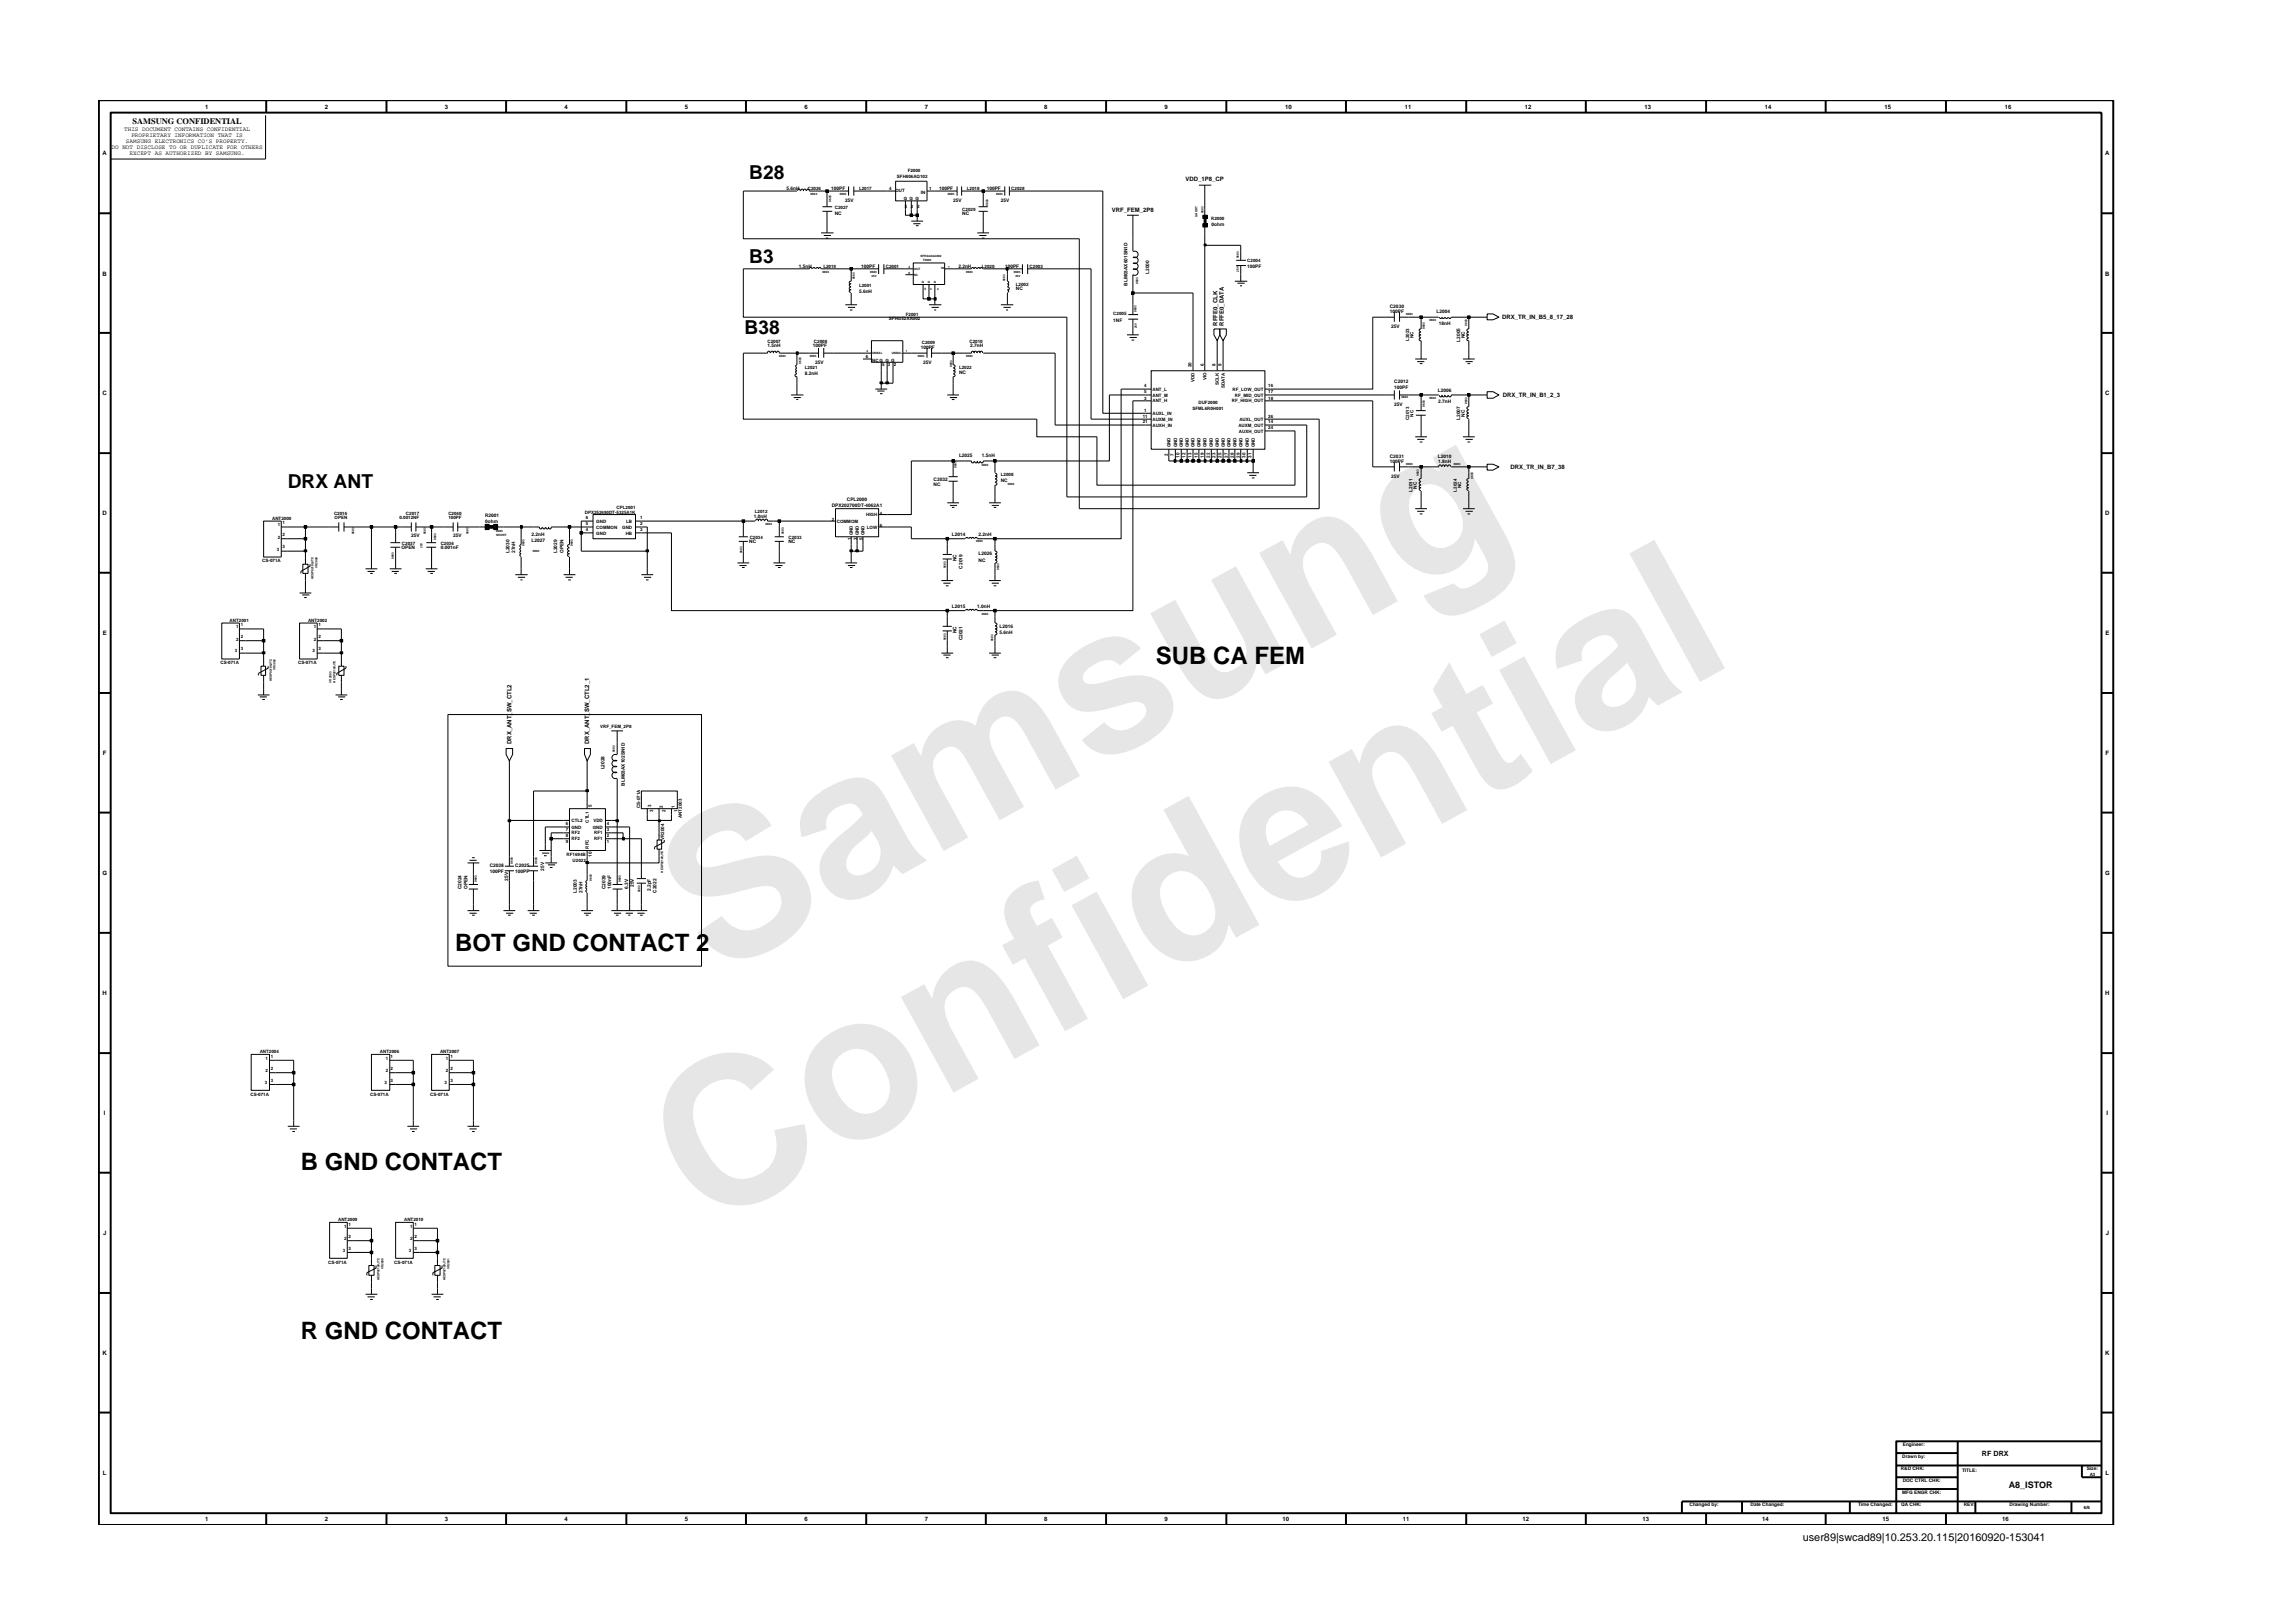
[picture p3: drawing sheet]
<svg xmlns="http://www.w3.org/2000/svg" width="297mm" height="210mm" viewBox="0 0 297 210" stroke-linecap="round" stroke-linejoin="round" font-family="sans-serif">
<defs><g id="words">
<g font-size="26.5" fill="#e6e6e6">
<text x="92.4" y="126.7" transform="rotate(-29 92.4 126.7)">Samsung</text>
<text x="91.1" y="159.4" transform="rotate(-29 91.1 159.4)">Confidential</text>
</g>
<g font-size="3.1">
<text x="149.7" y="86">SUB CA FEM</text>
<text x="59" y="123.2">BOT GND CONTACT 2</text>
<text x="39" y="151.6">B GND CONTACT</text>
<text x="39" y="173.5">R GND CONTACT</text>
</g>
<g font-size="2.5">
<text x="97.1" y="23.2">B28</text>
<text x="97.1" y="34.1">B3</text>
<text x="96.5" y="43.2">B38</text>
<text x="37.3" y="63.2">DRX ANT</text>
</g>
<text font-size="1.4" x="233.5" y="199.7">user89|swcad89|10.253.20.115|20160920-153041</text>
<text font-size="1.2" x="260.2" y="192.7">A8_ISTOR</text>
<text font-size="1.1" x="17.2" y="16.1">SAMSUNG CONFIDENTIAL</text>
<text font-size=".9" x="256.7" y="188.7">RF DRX</text>
<g font-size=".8">
<text x="16.1" y="17">THIS DOCUMENT CONTAINS CONFIDENTIAL</text>
<text x="17" y="17.8">PROPRIETARY INFORMATION THAT IS</text>
<text x="26.6" y="14.1">1</text>
<text x="42.1" y="14.1">2</text>
<text x="57.6" y="14.1">3</text>
<text x="73.1" y="14.1">4</text>
<text x="88.7" y="14.1">5</text>
<text x="104.2" y="14.1">6</text>
<text x="119.8" y="14.1">7</text>
<text x="135.3" y="14.1">8</text>
<text x="150.9" y="14.1">9</text>
<text x="166.5" y="14.1">10</text>
<text x="182" y="14.1">11</text>
<text x="197.5" y="14.1">12</text>
<text x="213" y="14.1">13</text>
<text x="228.6" y="14.1">14</text>
<text x="244.1" y="14.1">15</text>
<text x="259.7" y="14.1">16</text>
<text x="13.3" y="20.1">A</text>
<text x="14.5" y="19.3">DO NOT DISCLOSE TO OR DUPLICATE FOR OTHERS</text>
<text x="16.3" y="18.5">SAMSUNG ELECTRONICS CO’S PROPERTY.</text>
<text x="16.8" y="20.1">EXCEPT AS AUTHORIZED BY SAMSUNG.</text>
<text x="153.6" y="23.5">VDD_1P8_CP</text>
<text x="272.7" y="20.1">A</text>
<text x="144" y="27.4">VRF_FEM_2P8</text>
<text x="13.3" y="35.7">B</text>
<text x="272.7" y="35.7">B</text>
<text x="194.6" y="41.4">DRX_TR_IN_B5_8_17_28</text>
<text x="157.7" y="42.2" transform="rotate(-90 157.7 42.2)">RFFE0_CLK</text>
<text x="158.6" y="42.2" transform="rotate(-90 158.6 42.2)">RFFE0_DATA</text>
<text x="13.3" y="51.2">C</text>
<text x="194.7" y="51.5">DRX_TR_IN_B1_2_3</text>
<text x="272.7" y="51.2">C</text>
<text x="195.7" y="60.8">DRX_TR_IN_B7_38</text>
<text x="13.3" y="66.8">D</text>
<text x="272.7" y="66.8">D</text>
<text x="13.3" y="82.3">E</text>
<text x="272.7" y="82.3">E</text>
<text x="13.3" y="97.8">F</text>
<text x="66.3" y="96.4" transform="rotate(-90 66.3 96.4)">DRX_ANT_SW_CTL2</text>
<text x="76.3" y="96.4" transform="rotate(-90 76.3 96.4)">DRX_ANT_SW_CTL2_1</text>
<text x="272.8" y="97.8">F</text>
<text x="13.3" y="113.3">G</text>
<text x="272.7" y="113.3">G</text>
<text x="13.3" y="128.9">H</text>
<text x="272.7" y="128.9">H</text>
<text x="13.5" y="144.4">I</text>
<text x="272.9" y="144.4">I</text>
<text x="13.4" y="160">J</text>
<text x="272.8" y="160">J</text>
<text x="13.3" y="175.5">K</text>
<text x="272.7" y="175.5">K</text>
<text x="13.3" y="191.1">L</text>
<text x="272.8" y="191.1">L</text>
<text x="26.6" y="197.1">1</text>
<text x="42.1" y="197.1">2</text>
<text x="57.6" y="197.1">3</text>
<text x="73.1" y="197.1">4</text>
<text x="88.7" y="197.1">5</text>
<text x="104.2" y="197.1">6</text>
<text x="119.8" y="197.1">7</text>
<text x="135.3" y="197.1">8</text>
<text x="150.9" y="197.1">9</text>
<text x="166.1" y="197.1">10</text>
<text x="181.7" y="197.1">11</text>
<text x="197.2" y="197.1">12</text>
<text x="212.8" y="197.1">13</text>
<text x="228.3" y="197.1">14</text>
<text x="243.9" y="197.1">15</text>
<text x="259.4" y="197.1">16</text>
</g>
<g font-size=".6">
<text x="116.2" y="23">SFH806AQ102</text>
<text x="117.6" y="22.3">F2000</text>
<text x="101.9" y="24.6">5.6nH</text>
<text x="104.7" y="24.6">C2026</text>
<text x="107.7" y="24.6">100PF</text>
<text x="108.1" y="27.9">NC</text>
<text x="108.1" y="27.1">C2027</text>
<text x="109.5" y="26.2">25V</text>
<text x="111.3" y="24.6">L2017</text>
<text x="115.2" y="24.6">4</text>
<text x="116" y="24.9">OUT</text>
<text x="117.1" y="25.9">G G G</text>
<text x="117.2" y="27">5</text>
<text x="118" y="27">3</text>
<text x="118.8" y="27">2</text>
<text x="119.3" y="25.1">IN</text>
<text x="120.4" y="24.6">1</text>
<text x="121.6" y="24.6">100PF</text>
<text x="123.5" y="26.2">25V</text>
<text x="124.7" y="27.9">NC</text>
<text x="124.7" y="27.3">C2029</text>
<text x="125.3" y="24.6">L2018</text>
<text x="127.8" y="24.6">100PF</text>
<text x="129.6" y="26.2">25V</text>
<text x="131" y="24.6">C2028</text>
<text x="156.9" y="28.5">R2000</text>
<text x="157" y="29.2">0ohm</text>
<text x="103.5" y="34.7">1.5nH</text>
<text x="106.7" y="34.7">L2019</text>
<text x="111.6" y="34.7">100PF</text>
<text x="114.8" y="34.7">C2001</text>
<text x="124.2" y="34.7">2.2nH</text>
<text x="127.2" y="34.7">L2020</text>
<text x="130.2" y="34.7">100PF</text>
<text x="133.4" y="34.7">C2003</text>
<text x="148.8" y="35.5" transform="rotate(-90 148.8 35.5)">L2000</text>
<text x="161.6" y="34.7">100PF</text>
<text x="161.6" y="33.9">C2004</text>
<text x="111.3" y="38">5.6nH</text>
<text x="111.3" y="37.2">L2001</text>
<text x="115.2" y="41.5">SFHG52AA002</text>
<text x="117.3" y="40.9">F2001</text>
<text x="131.6" y="37.5">NC</text>
<text x="131.6" y="37">L2002</text>
<text x="144.2" y="40.8">C2005</text>
<text x="144.2" y="41.7">1NF</text>
<text x="146.1" y="37" transform="rotate(-90 146.1 37)">BLM03AX601SN1D</text>
<text x="180" y="40.6">100PF</text>
<text x="180" y="40">C2030</text>
<text x="186.1" y="40.6">L2004</text>
<text x="99.4" y="45">1.5nH</text>
<text x="99.4" y="44.4">C2007</text>
<text x="104.3" y="47.9">L2021</text>
<text x="105.3" y="45">100PF</text>
<text x="105.4" y="44.4">C2008</text>
<text x="105.6" y="47.1">25V</text>
<text x="112.1" y="46.3">6</text>
<text x="113" y="46.8">NC G G G</text>
<text x="114.3" y="47.4">5</text>
<text x="115" y="47.4">3</text>
<text x="115.8" y="47.4">2</text>
<text x="119.3" y="45.2">100PF</text>
<text x="119.4" y="44.6">C2009</text>
<text x="119.6" y="47.1">25V</text>
<text x="124.2" y="47.9">L2022</text>
<text x="125.6" y="44.4">C2010</text>
<text x="125.7" y="45">2.7nH</text>
<text x="154.3" y="47.6" transform="rotate(-90 154.3 47.6)">20</text>
<text x="155.9" y="47.4" transform="rotate(-90 155.9 47.4)">6</text>
<text x="157.5" y="47.4" transform="rotate(-90 157.5 47.4)">8</text>
<text x="158.2" y="47.4" transform="rotate(-90 158.2 47.4)">9</text>
<text x="180.2" y="42.4">25V</text>
<text x="182.5" y="44.2" transform="rotate(-90 182.5 44.2)">L2023</text>
<text x="183.1" y="43.8" transform="rotate(-90 183.1 43.8)">NC</text>
<text x="186.4" y="42.1">18nH</text>
<text x="189.1" y="44.3" transform="rotate(-90 189.1 44.3)">L2005</text>
<text x="189.7" y="43.8" transform="rotate(-90 189.7 43.8)">NC</text>
<text x="104.3" y="48.6">8.2nH</text>
<text x="124.2" y="48.5">NC</text>
<text x="148.2" y="50.2">4</text>
<text x="148.2" y="51">5</text>
<text x="148.2" y="51.8">3</text>
<text x="148.2" y="53.3">1</text>
<text x="149.3" y="50.6">ANT_L</text>
<text x="149.3" y="51.4">ANT_M</text>
<text x="149.3" y="52.1">ANT_H</text>
<text x="149.3" y="53.7">AUXL_IN</text>
<text x="154.5" y="53.2">SFML6R0H001</text>
<text x="154.8" y="49.5" transform="rotate(-90 154.8 49.5)">VDD</text>
<text x="155.2" y="52.3">DUF2000</text>
<text x="156.3" y="49.3" transform="rotate(-90 156.3 49.3)">VIO</text>
<text x="157.9" y="49.9" transform="rotate(-90 157.9 49.9)">SCLK</text>
<text x="158.7" y="50.3" transform="rotate(-90 158.7 50.3)">SDATA</text>
<text x="159.6" y="52.1">RF_HIGH_OUT</text>
<text x="159.7" y="50.6">RF_LOW_OUT</text>
<text x="160" y="51.4">RF_MID_OUT</text>
<text x="164.3" y="50.2">16</text>
<text x="164.3" y="51">17</text>
<text x="164.3" y="51.8">18</text>
<text x="180.6" y="49.6">C2012</text>
<text x="180.6" y="50.4">100PF</text>
<text x="180.6" y="52.6">25V</text>
<text x="183.1" y="54" transform="rotate(-90 183.1 54)">NC</text>
<text x="186.3" y="50.8">L2006</text>
<text x="186.3" y="52.2">2.7nH</text>
<text x="189.7" y="54" transform="rotate(-90 189.7 54)">NC</text>
<text x="124.2" y="59.2">L2025</text>
<text x="127.2" y="59.2">1.5nH</text>
<text x="148" y="54.9">21</text>
<text x="148" y="54.1">11</text>
<text x="149.3" y="55.3">AUXH_IN</text>
<text x="149.3" y="54.5">AUXM_IN</text>
<text x="151.3" y="59.1" transform="rotate(-90 151.3 59.1)">2</text>
<text x="151.6" y="57.9" transform="rotate(-90 151.6 57.9)">GND</text>
<text x="152" y="59.1" transform="rotate(-90 152 59.1)">7</text>
<text x="152.5" y="57.9" transform="rotate(-90 152.5 57.9)">GND</text>
<text x="152.8" y="59.3" transform="rotate(-90 152.8 59.3)">10</text>
<text x="153.2" y="57.9" transform="rotate(-90 153.2 57.9)">GND</text>
<text x="153.6" y="59.3" transform="rotate(-90 153.6 59.3)">12</text>
<text x="154" y="57.9" transform="rotate(-90 154 57.9)">GND</text>
<text x="154.3" y="59.3" transform="rotate(-90 154.3 59.3)">13</text>
<text x="154.8" y="57.9" transform="rotate(-90 154.8 57.9)">GND</text>
<text x="155.2" y="59.3" transform="rotate(-90 155.2 59.3)">15</text>
<text x="155.5" y="57.9" transform="rotate(-90 155.5 57.9)">GND</text>
<text x="155.9" y="59.3" transform="rotate(-90 155.9 59.3)">19</text>
<text x="156.3" y="57.9" transform="rotate(-90 156.3 57.9)">GND</text>
<text x="156.7" y="59.3" transform="rotate(-90 156.7 59.3)">22</text>
<text x="157.1" y="57.9" transform="rotate(-90 157.1 57.9)">GND</text>
<text x="157.5" y="59.3" transform="rotate(-90 157.5 59.3)">23</text>
<text x="157.9" y="57.9" transform="rotate(-90 157.9 57.9)">GND</text>
<text x="158.2" y="59.3" transform="rotate(-90 158.2 59.3)">25</text>
<text x="158.7" y="57.9" transform="rotate(-90 158.7 57.9)">GND</text>
<text x="159.1" y="59.3" transform="rotate(-90 159.1 59.3)">27</text>
<text x="159.4" y="57.9" transform="rotate(-90 159.4 57.9)">GND</text>
<text x="159.8" y="59.3" transform="rotate(-90 159.8 59.3)">28</text>
<text x="160.2" y="57.9" transform="rotate(-90 160.2 57.9)">GND</text>
<text x="160.4" y="55.3">AUXM_OUT</text>
<text x="160.5" y="56">AUXH_OUT</text>
<text x="160.5" y="54.5">AUXL_OUT</text>
<text x="160.6" y="59.3" transform="rotate(-90 160.6 59.3)">29</text>
<text x="160.9" y="57.9" transform="rotate(-90 160.9 57.9)">GND</text>
<text x="161.4" y="59.3" transform="rotate(-90 161.4 59.3)">30</text>
<text x="161.8" y="57.9" transform="rotate(-90 161.8 57.9)">GND</text>
<text x="162.1" y="59.3" transform="rotate(-90 162.1 59.3)">31</text>
<text x="162.5" y="57.9" transform="rotate(-90 162.5 57.9)">GND</text>
<text x="164.3" y="55.6">24</text>
<text x="164.3" y="54.9">14</text>
<text x="164.3" y="54.1">26</text>
<text x="180" y="59.9">100PF</text>
<text x="180" y="59.4">C2031</text>
<text x="182.5" y="54.4" transform="rotate(-90 182.5 54.4)">C2013</text>
<text x="186.3" y="59.4">L2010</text>
<text x="186.3" y="59.9">1.8nH</text>
<text x="189.1" y="54.4" transform="rotate(-90 189.1 54.4)">L2007</text>
<text x="79.9" y="65.9">CPL2001</text>
<text x="107.7" y="65.7">DPX202700DT-4062A1</text>
<text x="109.7" y="65">CPL2000</text>
<text x="120.9" y="63">NC</text>
<text x="120.9" y="62.3">C2032</text>
<text x="129.7" y="61.7">L2008</text>
<text x="129.7" y="62.4">NC</text>
<text x="180.2" y="61.9">25V</text>
<text x="183" y="63.7" transform="rotate(-90 183 63.7)">L2011</text>
<text x="183.6" y="63.3" transform="rotate(-90 183.6 63.3)">NC</text>
<text x="188.7" y="63.7" transform="rotate(-90 188.7 63.7)">L2024</text>
<text x="189.3" y="63.3" transform="rotate(-90 189.3 63.3)">NC</text>
<text x="35.2" y="67.3">ANT2000</text>
<text x="35.8" y="71.3">3</text>
<text x="36" y="69.8">2</text>
<text x="36" y="68.2">1</text>
<text x="36.6" y="69.5">2</text>
<text x="36.6" y="71">3</text>
<text x="36.6" y="67.9">1</text>
<text x="43.3" y="66.7">C2016</text>
<text x="43.3" y="67.3">OPEN</text>
<text x="51.7" y="67.3">0.0012NF</text>
<text x="52" y="71.1">OPEN</text>
<text x="52.1" y="70.6">C2037</text>
<text x="52.6" y="66.7">C2017</text>
<text x="53.3" y="69.6">25V</text>
<text x="57.1" y="71.1">0.001nF</text>
<text x="57.1" y="70.6">C2036</text>
<text x="58.1" y="66.7">C2040</text>
<text x="58.1" y="67.3">100PF</text>
<text x="58.7" y="69.6">25V</text>
<text x="62.9" y="67">R2001</text>
<text x="62.9" y="67.8">0ohm</text>
<text x="66" y="71.7" transform="rotate(-90 66 71.7)">L2030</text>
<text x="66.7" y="71.7" transform="rotate(-90 66.7 71.7)">27nH</text>
<text x="68.9" y="69.5">2.2nH</text>
<text x="68.9" y="70.2">L2027</text>
<text x="72.2" y="71.7" transform="rotate(-90 72.2 71.7)">L2029</text>
<text x="73" y="71.7" transform="rotate(-90 73 71.7)">OPEN</text>
<text x="75.8" y="66.5">DPX252690DT-5325A1K</text>
<text x="75.9" y="68.8">4</text>
<text x="75.9" y="68.1">5</text>
<text x="75.9" y="67.3">6</text>
<text x="77.2" y="69.2">GND</text>
<text x="77.2" y="68.5">COMMON</text>
<text x="77.2" y="67.7">GND</text>
<text x="80.6" y="68.5">GND</text>
<text x="81.1" y="69.2">HB</text>
<text x="81.1" y="67.7">LB</text>
<text x="82.9" y="68.8">3</text>
<text x="82.9" y="67.3">1</text>
<text x="82.9" y="68.1">2</text>
<text x="97.1" y="70.4">NC</text>
<text x="97.1" y="69.8">C2034</text>
<text x="97.6" y="67.1">1.0nH</text>
<text x="97.8" y="66.5">L2012</text>
<text x="102.1" y="70.4">NC</text>
<text x="102.1" y="69.8">C2033</text>
<text x="107.7" y="67.5">2</text>
<text x="108.4" y="67.7">COMMOM</text>
<text x="110.3" y="69.9" transform="rotate(-90 110.3 69.9)">1</text>
<text x="110.5" y="69.4" transform="rotate(-90 110.5 69.4)">GND</text>
<text x="111" y="69.9" transform="rotate(-90 111 69.9)">3</text>
<text x="111.2" y="69.4" transform="rotate(-90 111.2 69.4)">GND</text>
<text x="111.8" y="69.9" transform="rotate(-90 111.8 69.9)">5</text>
<text x="112" y="69.4" transform="rotate(-90 112 69.4)">GND</text>
<text x="112.2" y="66.9">HIGH</text>
<text x="112.3" y="68.5">LOW</text>
<text x="114" y="66.7">4</text>
<text x="114" y="68.3">6</text>
<text x="123.3" y="69.5">L2014</text>
<text x="126.8" y="71.9">L2026</text>
<text x="126.8" y="69.5">2.2nH</text>
<text x="34" y="72.8">CS-071A</text>
<text x="123.9" y="72.7" transform="rotate(-90 123.9 72.7)">NC</text>
<text x="124.7" y="73.7" transform="rotate(-90 124.7 73.7)">C2019</text>
<text x="126.8" y="72.8">NC</text>
<text x="29.7" y="80.5">ANT2001</text>
<text x="30.6" y="81.4">1</text>
<text x="30.6" y="83">2</text>
<text x="31.2" y="82.7">2</text>
<text x="31.2" y="81.1">1</text>
<text x="39.9" y="80.5">ANT2002</text>
<text x="40.7" y="81.4">1</text>
<text x="40.7" y="83">2</text>
<text x="41.3" y="81.1">1</text>
<text x="41.3" y="82.7">2</text>
<text x="123.3" y="78.8">L2015</text>
<text x="123.9" y="82" transform="rotate(-90 123.9 82)">NC</text>
<text x="124.7" y="83" transform="rotate(-90 124.7 83)">C2021</text>
<text x="126.6" y="78.8">1.0nH</text>
<text x="129.5" y="81.3">L2016</text>
<text x="129.5" y="82.1">5.6nH</text>
<text x="28.6" y="86">CS-071A</text>
<text x="30.4" y="84.5">3</text>
<text x="31.2" y="84.2">3</text>
<text x="38.6" y="86">CS-071A</text>
<text x="40.5" y="84.5">3</text>
<text x="41.3" y="84.2">3</text>
<text x="77.7" y="94.3">VRF_FEM_2P8</text>
<text x="78.3" y="99.7" transform="rotate(-90 78.3 99.7)">L2028</text>
<text x="80.9" y="101.8" transform="rotate(-90 80.9 101.8)">BLM03AX102SN1D</text>
<text x="73.3" y="106.9">6</text>
<text x="73.3" y="107.6">7</text>
<text x="74" y="106.5">CTL2</text>
<text x="74" y="107.3">GND</text>
<text x="76.3" y="106.6" transform="rotate(-90 76.3 106.6)">CTL1</text>
<text x="76.7" y="104.6" transform="rotate(-90 76.7 104.6)">5</text>
<text x="76.8" y="107.3">GND</text>
<text x="76.9" y="106.5">VDD</text>
<text x="78.6" y="107.6">3</text>
<text x="78.6" y="106.9">4</text>
<text x="82.9" y="104.7" transform="rotate(-90 82.9 104.7)">CS-071A</text>
<text x="84.4" y="104.5" transform="rotate(-90 84.4 104.5)">3</text>
<text x="84.6" y="105.3" transform="rotate(-90 84.6 105.3)">3</text>
<text x="85.9" y="104.7" transform="rotate(-90 85.9 104.7)">2</text>
<text x="86.2" y="105.3" transform="rotate(-90 86.2 105.3)">2</text>
<text x="87.4" y="104.7" transform="rotate(-90 87.4 104.7)">1</text>
<text x="87.7" y="105.3" transform="rotate(-90 87.7 105.3)">1</text>
<text x="88.3" y="106" transform="rotate(-90 88.3 106)">ANT2003</text>
<text x="63.4" y="112.4">C2038</text>
<text x="63.4" y="113.1">100PF</text>
<text x="66.7" y="113.1">100PF</text>
<text x="66.7" y="112.4">C2025</text>
<text x="70.5" y="112.8" transform="rotate(-90 70.5 112.8)">25V</text>
<text x="73.3" y="108.5">8</text>
<text x="73.3" y="109.2">9</text>
<text x="73.4" y="110.9">RF1694B</text>
<text x="74" y="108.1">RF2</text>
<text x="74" y="108.9">RF2</text>
<text x="74.2" y="111.6">U2022</text>
<text x="76.3" y="109.9" transform="rotate(-90 76.3 109.9)">RFC</text>
<text x="76.7" y="111" transform="rotate(-90 76.7 111)">10</text>
<text x="77" y="108.9">RF1</text>
<text x="77" y="108.1">RF1</text>
<text x="78.6" y="109.2">1</text>
<text x="78.6" y="108.5">2</text>
<text x="86.1" y="108.8" transform="rotate(-90 86.1 108.8)">VR2004</text>
<text x="59.8" y="115.2" transform="rotate(-90 59.8 115.2)">C2024</text>
<text x="60.6" y="115.2" transform="rotate(-90 60.6 115.2)">OPEN</text>
<text x="65.8" y="114.1" transform="rotate(-90 65.8 114.1)">25V</text>
<text x="74.7" y="115.7" transform="rotate(-90 74.7 115.7)">L2003</text>
<text x="75.5" y="115.7" transform="rotate(-90 75.5 115.7)">27nH</text>
<text x="78.4" y="115.2" transform="rotate(-90 78.4 115.2)">C2039</text>
<text x="79.2" y="115.2" transform="rotate(-90 79.2 115.2)">100nF</text>
<text x="81.4" y="115.2" transform="rotate(-90 81.4 115.2)">6.3V</text>
<text x="82.1" y="114.9" transform="rotate(-90 82.1 114.9)">25V</text>
<text x="84.3" y="115.4" transform="rotate(-90 84.3 115.4)">2.2pF</text>
<text x="85.1" y="115.7" transform="rotate(-90 85.1 115.7)">C2022</text>
<text x="33.6" y="136.4">ANT2004</text>
<text x="34.4" y="137.4">1</text>
<text x="35.1" y="137">1</text>
<text x="49.2" y="136.4">ANT2006</text>
<text x="50" y="137.4">1</text>
<text x="50.6" y="137">1</text>
<text x="57" y="136.4">ANT2007</text>
<text x="57.8" y="137.4">1</text>
<text x="58.4" y="137">1</text>
<text x="32.5" y="141.9">CS-071A</text>
<text x="34.3" y="140.5">3</text>
<text x="34.4" y="138.9">2</text>
<text x="35.1" y="138.6">2</text>
<text x="35.1" y="140.2">3</text>
<text x="47.9" y="141.9">CS-071A</text>
<text x="49.8" y="140.5">3</text>
<text x="50" y="138.9">2</text>
<text x="50.6" y="138.6">2</text>
<text x="50.6" y="140.2">3</text>
<text x="55.7" y="141.9">CS-071A</text>
<text x="57.6" y="140.5">3</text>
<text x="57.8" y="138.9">2</text>
<text x="58.4" y="138.6">2</text>
<text x="58.4" y="140.2">3</text>
<text x="43.8" y="158.2">ANT2009</text>
<text x="44.6" y="159.1">1</text>
<text x="44.6" y="160.6">2</text>
<text x="45.2" y="158.8">1</text>
<text x="45.2" y="160.4">2</text>
<text x="45.2" y="161.9">3</text>
<text x="52.4" y="158.2">ANT2010</text>
<text x="53.1" y="159.1">1</text>
<text x="53.1" y="160.6">2</text>
<text x="53.7" y="158.8">1</text>
<text x="53.7" y="160.4">2</text>
<text x="53.7" y="161.9">3</text>
<text x="42.5" y="163.7">CS-071A</text>
<text x="44.4" y="162.3">3</text>
<text x="51.1" y="163.7">CS-071A</text>
<text x="52.9" y="162.3">3</text>
<text x="246.2" y="190.4">R&amp;D CHK:</text>
<text x="246.4" y="188.9">Drawn by:</text>
<text x="246.5" y="187.4">Engineer:</text>
<text x="254.2" y="190.7">TITLE:</text>
<text x="270.3" y="190.4">Size:</text>
<text x="270.7" y="191.2">A3</text>
<text x="218.9" y="195.1">Changed by:</text>
<text x="226.8" y="195.1">Date Changed:</text>
<text x="240.7" y="195.1">Time Changed:</text>
<text x="246.3" y="195.1">QA CHK:</text>
<text x="246.4" y="193.5">MFG ENGR CHK:</text>
<text x="246.5" y="192">DOC CTRL CHK:</text>
<text x="254.4" y="195.1">REV:</text>
<text x="260.3" y="195.1">Drawing Number:</text>
<text x="269.9" y="195.4">6/6</text>
</g>
<g font-size=".4">
<text x="105" y="25.2">0603</text>
<text x="107.7" y="26.1" transform="rotate(-90 107.7 26.1)">0603</text>
<text x="108.8" y="25.2">0603</text>
<text x="122.8" y="25.2">0603</text>
<text x="128" y="26.6" transform="rotate(-90 128 26.6)">0603</text>
<text x="129" y="25.2">0603</text>
<text x="155.1" y="28.1" transform="rotate(-90 155.1 28.1)">SHORT</text>
<text x="155.9" y="27.6" transform="rotate(-90 155.9 27.6)">0603</text>
<text x="106.5" y="35.4">0603</text>
<text x="112.7" y="35.4">0603</text>
<text x="112.9" y="35.8">25V</text>
<text x="117.7" y="35.5">6</text>
<text x="117.7" y="34.7">4</text>
<text x="118.4" y="35.8">NC</text>
<text x="118.4" y="35">OUT</text>
<text x="119.2" y="33.3">SFHG42AA002</text>
<text x="119.6" y="33.8">F2003</text>
<text x="121.9" y="34.8">IN</text>
<text x="122.8" y="34.7">1</text>
<text x="125.1" y="35.4">0603</text>
<text x="131.3" y="35.4">0603</text>
<text x="131.5" y="35.8">25V</text>
<text x="160.5" y="35.2" transform="rotate(-90 160.5 35.2)">25V</text>
<text x="160.5" y="33.5" transform="rotate(-90 160.5 33.5)">0603</text>
<text x="110.7" y="36.2" transform="rotate(-90 110.7 36.2)">0603</text>
<text x="119.4" y="36.7">G</text>
<text x="119.7" y="37.6">5</text>
<text x="120.2" y="36.7">G</text>
<text x="120.5" y="37.6">3</text>
<text x="121" y="36.7">G</text>
<text x="121.4" y="37.6">2</text>
<text x="130.2" y="36.5" transform="rotate(-90 130.2 36.5)">0603</text>
<text x="147.2" y="40.4" transform="rotate(-90 147.2 40.4)">0603</text>
<text x="147.4" y="36.8" transform="rotate(-90 147.4 36.8)">0603</text>
<text x="182.1" y="40.8">0603</text>
<text x="185.2" y="41.6">0603</text>
<text x="101" y="46.2">0603</text>
<text x="103.8" y="47.1" transform="rotate(-90 103.8 47.1)">0603</text>
<text x="104.9" y="46.2">0603</text>
<text x="112.2" y="45.6">4</text>
<text x="113" y="45.9">UNBAL</text>
<text x="115.5" y="45.9">UNBAL</text>
<text x="117.3" y="45.6">1</text>
<text x="118.9" y="46.2">0603</text>
<text x="123.3" y="47.5" transform="rotate(-90 123.3 47.5)">0603</text>
<text x="125.1" y="46.2">0603</text>
<text x="147.3" y="42.5" transform="rotate(-90 147.3 42.5)">25V</text>
<text x="184.6" y="42.6" transform="rotate(-90 184.6 42.6)">0603</text>
<text x="190.1" y="42.2" transform="rotate(-90 190.1 42.2)">0603</text>
<text x="181.6" y="51.6">0603</text>
<text x="184.6" y="52.7" transform="rotate(-90 184.6 52.7)">0603</text>
<text x="185.2" y="51.7">0603</text>
<text x="190.1" y="52.4" transform="rotate(-90 190.1 52.4)">0603</text>
<text x="123.9" y="60.6" transform="rotate(-90 123.9 60.6)">0603</text>
<text x="127.2" y="60.3">0603</text>
<text x="130.6" y="62.9">0603</text>
<text x="182.1" y="60.3">0603</text>
<text x="183.8" y="61.7" transform="rotate(-90 183.8 61.7)">0603</text>
<text x="188.3" y="60.3">0603</text>
<text x="190.8" y="62" transform="rotate(-90 190.8 62)">0603</text>
<text x="45.9" y="69.2" transform="rotate(-90 45.9 69.2)">0603</text>
<text x="54.7" y="71" transform="rotate(-90 54.7 71)">25V</text>
<text x="55.2" y="69.2" transform="rotate(-90 55.2 69.2)">0603</text>
<text x="56.5" y="70" transform="rotate(-90 56.5 70)">0603</text>
<text x="60.7" y="69.2" transform="rotate(-90 60.7 69.2)">0603</text>
<text x="64.3" y="69">0603</text>
<text x="64.3" y="69.5">SHORT</text>
<text x="68" y="70.7" transform="rotate(-90 68 70.7)">0603</text>
<text x="69" y="71.6">0603</text>
<text x="74.2" y="70.7" transform="rotate(-90 74.2 70.7)">0603</text>
<text x="96.1" y="71.7" transform="rotate(-90 96.1 71.7)">0603</text>
<text x="99.2" y="68">0603</text>
<text x="101.5" y="69.2" transform="rotate(-90 101.5 69.2)">0603</text>
<text x="126.4" y="70.2">0603</text>
<text x="40.6" y="75" transform="rotate(-90 40.6 75)">HESP02100JTC</text>
<text x="41.1" y="73.6" transform="rotate(-90 41.1 73.6)">VR2000</text>
<text x="51" y="72.4" transform="rotate(-90 51 72.4)">0603</text>
<text x="122.5" y="73.6" transform="rotate(-90 122.5 73.6)">0603</text>
<text x="129.4" y="73.9" transform="rotate(-90 129.4 73.9)">0603</text>
<text x="122.5" y="82.9" transform="rotate(-90 122.5 82.9)">0603</text>
<text x="127.2" y="79.6">0603</text>
<text x="128.6" y="83.1" transform="rotate(-90 128.6 83.1)">0603</text>
<text x="35.2" y="88.2" transform="rotate(-90 35.2 88.2)">HESP02100JTC</text>
<text x="35.7" y="86.8" transform="rotate(-90 35.7 86.8)">VR2002</text>
<text x="43" y="88.4" transform="rotate(-90 43 88.4)">VR2003</text>
<text x="43.5" y="88.4" transform="rotate(-90 43.5 88.4)">HESP02100JTC</text>
<text x="79.6" y="97.5" transform="rotate(-90 79.6 97.5)">0603</text>
<text x="66.4" y="111.9" transform="rotate(-90 66.4 111.9)">0603</text>
<text x="69.6" y="111.9" transform="rotate(-90 69.6 111.9)">0603</text>
<text x="85.9" y="113.1" transform="rotate(-90 85.9 113.1)">HESP02100JTC</text>
<text x="61.8" y="114.2" transform="rotate(-90 61.8 114.2)">0603</text>
<text x="76.7" y="114.1" transform="rotate(-90 76.7 114.1)">0603</text>
<text x="80.4" y="114.2" transform="rotate(-90 80.4 114.2)">0603</text>
<text x="82.9" y="115.6" transform="rotate(-90 82.9 115.6)">0603</text>
<text x="49.2" y="165.9" transform="rotate(-90 49.2 165.9)">HESP02100JTC</text>
<text x="49.7" y="164.4" transform="rotate(-90 49.7 164.4)">VR2005</text>
<text x="57.7" y="165.9" transform="rotate(-90 57.7 165.9)">HESP02100JTC</text>
<text x="58.2" y="164.4" transform="rotate(-90 58.2 164.4)">VR2001</text>
</g>
</g></defs>
<g fill="none" stroke="#000" stroke-width=".13">
<path d="M34.4 14.9v5.7h-20.1M103.2 24.8h-6.9v6.1h43.5v35h31.1v-11.6h-7M103.3 24.7l.1-.2h.1h.1v.2M103.8 24.7v-.2h.1h.1l.1 .2M104.1 24.7v-.2h.2h.1v.2M104.5 24.7l.1-.2h.1h.1v.2l5.1 .1M105.2 34.8l-.2-.1-.2 .1h-8.5v6.3h41.9v23.3h31.1v-9.3h-5.4M105.3 34.8l.1-.1 .2 .1M105.7 34.8l.2-.1 .1 .1 .2-.1 .2 .1h7.4M106.4 30.2h1.6M106.5 27.4h1.3M106.5 26.8h1.3"/>
<path d="M106.7 30.5h.9M107 24.6h.3v.3h-.3zM107 30.8h.3M107.1 24.8v2M107.1 27.4v2.8M109.5 39.5h1.5M109.8 39.8h1M109.9 24.2v1.1M110.1 34.7h.3v.3h-.3zM110.3 37.6h-.2l-.1 .1 .1 .1 .1 .1M110.3 36.8h-.2l-.1 .1 .1 .2h.1M110.3 37.2h-.2l-.1 .2 .1 .1h.2"/>
<path d="M110.3 36.5h-.2l-.1 .1 .1 .1 .2 .1M110.3 34.8v1.6M110.3 38v1.5M110.6 24.8h5.4M110.6 24.2v1.1M113.8 34.2v1.3M114.5 34.8h3.8M114.5 34.2v1.3M116 23.5h4.1v2.5h-4.1zM117.3 26v1.9h.8M117.3 35.6h1M117.9 27.7h.3v.4h-.3z"/>
<path d="M118.1 28.6h1.5M118.1 26v1.9M118.1 27.9h.7M118.3 34.1h4.1v2.8h-4.1zM118.3 29h.9M118.6 27.7h.4v.4h-.4zM118.6 29.2h.4M118.8 26v2.6M119.6 36.9v1.8h.7M120.1 24.8h3.9M120.2 38.6h.3v.3h-.3zM120.3 39.5h1.6"/>
<path d="M120.3 36.9v1.8M120.3 38.7h.8M120.7 39.8h.9M121 38.6h.3v.3h-.3zM121.1 36.9v2.6M122.4 34.8h3.4l.2-.1 .2 .1 .2-.1 .1 .1M124 24.2v1.1M124.6 24.8h5.6M124.6 24.2v1.1M126.6 34.8l.2-.1 .1 .1 .2-.1 .2 .1M126.6 30.2h1.5M126.8 27.4h1.2"/>
<path d="M126.8 26.8h1.2M126.9 30.5h.9M127.2 24.6h.3v.3h-.3zM127.2 30.8h.3M127.4 34.8h5M127.4 24.8v2M127.4 27.4v2.8M129.7 39.5h1.6M130 39.8h.9M130.2 24.2v1.1M130.3 34.7h.3v.3h-.3zM130.5 37.5l.2 .2-.2 .2"/>
<path d="M130.5 34.8v1.6l.2 .2-.2 .2 .2 .1-.2 .2M130.5 38v1.5M130.5 37.2h.2l.1 .2-.1 .1h-.2M130.8 24.8h12.1v28.7h6.2M130.8 24.2v1.1M132.4 34.2v1.3M133.1 34.8h8.2v19.5h7.8M133.1 34.2v1.3M146 27.9h1.5M146.6 37.8h.3v.3h-.3zM146.8 27.9v4.6M146.8 38h7.7v10"/>
<path d="M146.8 33.4a.42 .42 0 0 1 .6 .3 .42 .42 0 0 1-.6 .4M146.8 34.9a.42 .42 0 0 1 .6 .4 .42 .42 0 0 1-.6 .3v5.2M146.8 32.6a.42 .42 0 0 1 .6 .4 .42 .42 0 0 1-.6 .3M146.8 34.1a.42 .42 0 0 1 .6 .4 .42 .42 0 0 1-.6 .3M155.3 24h1.6M155.8 29h.6v.4h-.6zM155.8 27.9h.6v.4h-.6zM156 31.6h.2v.3h-.2zM156 28.3h.2v.7h-.2zM156.1 24v3.9M156.1 29.4v18.6M156.1 31.8h4.6v1.9"/>
<path d="M160 36.4h1.6M160.1 34.4h1.3M160.1 33.7h1.3M160.3 36.7h.9M160.6 37h.3M160.7 34.4v2M99.4 45.7h-3.1v8.6h38v2.3h7.8v6.3h25.7v-7.1h-3.9M99.4 45.7l.1-.2h.1h.1v.2M99.9 45.7v-.2h.1h.1l.1 .2M100.2 45.7v-.2h.2h.1v.2M100.6 45.7l.1-.2h.1h.1v.2M101 45.7h5"/>
<path d="M102.5 51.2h1.6M102.8 51.5h.9M103.2 45.6h.2v.3h-.2zM103.2 51.8h.2M103.2 48.5h-.2v.1v.1l.2 .1M103.2 47.7l-.1 .2 .1 .1-.1 .2 .1 .2M103.2 45.7v1.6l-.1 .1 .1 .2M103.2 48.8v2.4M106 45.1v1.2M106.7 45.7h6.2M106.7 45.1v1.2M110.1 40.2h.3"/>
<path d="M111.8 46.5h1.1M112.9 44.1h4.1v2.8h-4.1zM113.4 50.4h1.5M113.7 50.7h.9M114 49.5h.3v.2h-.3zM114 51h.3M114.2 46.9v3.5M114.8 49.5h.3v.2h-.3zM114.9 46.9v2.7M115.7 46.9v2.7h-1.5M117 45.7h3.1M120.1 45.1v1.2"/>
<path d="M120.7 45.7h5.1M120.7 45.1v1.2M121 40.2h.3M122.7 51.2h1.5M123 51.5h1M123.3 59.5h.3v.4h-.3zM123.3 45.6h.3v.3h-.3zM123.3 51.8h.3M123.5 45.7v1.6h.2v.1v.2h-.2M123.5 48.8v2.4M123.5 59.7v2.1M123.5 48.5h.2v.1v.1l-.2 .1"/>
<path d="M123.5 47.7h.2v.2v.1h-.2M123.5 48.1h.2v.1v.1l-.2 .1M125.9 45.7v-.2h.1h.1l.1 .2M126.2 59.7l-.1 .2-.1 .1-.1-.1v-.2h-7.8v7h-4.3M126.5 45.7v-.2h-.1h-.2v.2M126.6 59.7v.2l-.2 .1-.1-.1v-.1M126.6 45.7l.1-.2h.1h.1v.2M126.6 59.7l.1 .2 .1 .1 .1-.1v-.2M127.3 45.7l-.1-.2h-.1h-.1v.2M127.3 59.7v.2l-.1 .1-.1-.1-.1-.1M127.4 45.7h9.3v9.4h12.4M127.4 59.7h1.5"/>
<path d="M128.7 59.5h.4v.4h-.4zM128.9 59.7v1.5M130.3 40.2h.3M146 43.4h1.5M146.2 41.3h1.2M146.2 40.8h1.2M146.3 43.7h1M146.6 44.1h.3M146.8 41.3v2.1M149.1 48h14.8v10.2h-14.8zM149.1 51.9h-2.3v27.2h-17.9M149.1 50.4h-3.9v19.4h-16.3"/>
<path d="M149.1 51.2h-5.4v8.5h-14.8M149.1 48v.1M151.4 58.2v1.5h10.9M152.1 59.5h.2v.4h-.2zM152.3 58.2v1.5M152.9 59.5h.3v.4h-.3zM153 58.2v1.5M153.6 59.5h.4v.4h-.4zM153.8 58.2v1.5M154.4 59.5h.3v.4h-.3zM154.5 58.2v1.5M155.1 59.5h.4v.4h-.4z"/>
<path d="M155.3 58.2v1.5M156 59.5h.2v.4h-.2zM156.1 58.2v1.5M156.7 59.5h.3v.4h-.3zM156.9 58.2v1.5M157.3 42.6h.7v.8l-.3 .7-.4-.7zM157.5 59.5h.3v.4h-.3zM157.7 44.1v3.9M157.7 58.2v1.5M158 42.6h.9v.8l-.5 .7-.4-.7zM158.3 59.5h.3v.4h-.3zM158.4 44.1v3.9"/>
<path d="M158.4 58.2v1.5M159 59.5h.4v.4h-.4zM159.2 58.2v1.5M159.8 59.5h.3v.4h-.3zM160 58.2v1.5M160.6 59.5h.3v.4h-.3zM160.7 58.2v1.5M161.4 59.5h.3v.4h-.3zM161.6 58.2v1.5M162.2 59.5h.3v.4h-.3zM162.3 58.2v3M163.9 51.2h16.7"/>
<path d="M163.9 51.9h13.9v8.6h2.8M180.6 41.1h-2.8v9.3h-13.9M180.6 40.4v1.3M180.6 50.6v1.2M180.6 59.9v1.2M181.3 51.2h5.1M181.3 40.4v1.3M181.3 50.6v1.2M181.3 59.9v1.2M181.3 41.1h5.1M183.3 46.5h1.6M183.3 56.6h1.6"/>
<path d="M183.4 53.8h1.3M183.4 53.2h1.3M183.6 46.8h.9M183.6 56.9h.9M183.9 51h.4v.3h-.4zM183.9 40.9h.4v.4h-.4zM183.9 47.1h.4M183.9 57.3h.4M184.1 43.8l-.2 .1-.1 .1 .1 .1h.2M184.1 43.1h-.2l-.1 .1 .1 .1 .2 .1M184.1 43.4h-.2l-.1 .1 .1 .2h.2M184.1 41.1v1.5l-.2 .1-.1 .1 .1 .1h.2"/>
<path d="M184.1 44.1v2.4M184.1 51.2v2M184.1 53.8v2.8M186.5 41.1l.1 .2 .2-.2 .2 .2 .1-.2M186.8 51.2v.2h-.2h-.1v-.2M186.8 51.2l.1 .2h.1h.1v-.2M187.2 41.1l.2 .2 .2-.2M187.5 51.2v.2h-.1h-.1l-.1-.2M187.6 41.1l.2 .2 .2-.2h4.6M188 51.2l-.1 .2h-.1h-.1v-.2M188 51.2h4.6M189.5 46.5h1.5"/>
<path d="M189.5 56.6h1.5M189.9 46.8h.9M189.9 56.9h.9M190.1 51h.3v.3h-.3zM190.1 40.9h.3v.4h-.3zM190.1 47.1h.3M190.1 57.3h.3M190.3 43.8l-.2 .1-.1 .1 .1 .1h.2M190.3 43.1h-.2l-.1 .1 .1 .1 .2 .1M190.3 43.4h-.2l-.1 .1 .1 .2h.1M190.3 53.9h-.2l-.1 .1 .1 .2h.1M190.3 53.1l-.2 .1-.1 .1 .1 .1h.1"/>
<path d="M190.3 53.6h-.2l-.1 .1 .1 .1 .2 .1M190.3 52.7h-.2l-.1 .2 .1 .1h.1M190.3 41.1v1.5l-.2 .1-.1 .1 .1 .1h.1M190.3 44.1v2.4M190.3 51.2v1.5M190.3 54.3v2.3M192.6 50.7h.8l.8 .5-.8 .4h-.8zM192.6 40.7h.8l.8 .4-.8 .3h-.8zM34.1 67.5h2.3v4.7h-2.3zM36.4 68.3h7.5M36.4 71.4h3.2M36.4 69.8h3.2"/>
<path d="M38.8 76.8h1.5M39.1 77.1h1M39.2 73.1h.7v1.2h-.7zM39.4 71.2h.3v.3h-.3zM39.4 69.6h.3v.4h-.3zM39.4 68.1h.3v.3h-.3zM39.4 77.4h.3M39.6 68.3v4.8M39.6 74.3v2.5M40.2 73.1v.2l-1.2 .7v.3M43.9 67.7v1.2M44.6 68.3h8.7"/>
<path d="M44.6 67.7v1.2M47.4 73.7h1.5M47.6 74h.9M47.9 68.1h.4v.3h-.4zM47.9 74.3h.4M48.1 68.3v5.4M50.5 73.7h1.5M50.6 70.3h1.2M50.6 70.9h1.2M50.7 74h1M51.1 68.1h.3v.3h-.3zM51.1 74.3h.3"/>
<path d="M51.3 68.3v2M51.3 70.9v2.8M53.3 67.7v1.2M53.9 68.3h4.8M53.9 67.7v1.2M55.1 73.7h1.6M55.2 70.3h1.3M55.2 70.9h1.3M55.4 74h.9M55.7 68.1h.4v.3h-.4zM55.7 74.3h.4M55.9 68.3v2"/>
<path d="M55.9 70.9v2.8M58.7 67.7v1.2M59.3 68.3h3.6M59.3 67.7v1.2M62.9 67.9h.5v.7h-.5zM63.4 68.1h.6v.3h-.6zM64 67.9h.5v.7h-.5zM64.5 68.3h5.4v.2h.1h.2v-.2M66.7 74.5h1.7M67.1 74.8h.9M67.4 68.1h.3v.3h-.3zM67.4 75.1h.3"/>
<path d="M67.5 71.4l-.2 .2 .2 .1-.2 .2 .2 .2M67.5 71l-.2 .1 .2 .2M67.5 68.3v2.3l-.2 .1 .2 .2M67.5 72.2v2.3M70.6 68.3v.2h-.1h-.1l-.1-.2M71 68.3v.2h-.1h-.1l-.1-.2M71.1 68.3v.2h.1h.2v-.2M71.4 68.3h5.4M73 74.5h1.5M73.3 74.8h.9M73.6 68.1h.3v.3h-.3zM73.6 75.1h.3"/>
<path d="M73.8 71.8h-.2l-.1 .1 .1 .1 .1 .1M73.8 71h-.2l-.1 .1 .1 .2h.1M73.8 71.4l-.2 .1-.1 .1 .1 .1h.2M73.8 68.3v2.3h-.2l-.1 .1 .1 .1 .1 .1M73.8 72.2v2.3M75.1 68.9h.4v.3h-.4zM75.3 69h1.5M76.8 66.7h5.5v3.1h-5.5zM76.8 67.5h-1.5v3.9h8.5M82.2 66.7h.1M82.3 69h4.7v10.1h35.7M82.3 68.3h1.5v6.2"/>
<path d="M82.3 67.5h15.5M83.1 74.5h1.5M83.4 74.8h1M83.7 71.2h.3v.3h-.3zM83.7 75.1h.3M95.5 72.9h1.6M95.7 69.5h1.2M95.7 70.1h1.2M95.8 73.3h.9M96.1 67.3h.4v.4h-.4zM96.1 73.5h.4M96.3 67.5v2"/>
<path d="M96.3 70.1v2.8M97.9 67.5l.1-.2h.1h.1v.2M98.3 67.5v-.2h.1h.1l.1 .2M98.7 67.5v-.2h.1h.2v.2M99.1 67.5v-.2h.2h.1v.2M99.4 67.5h8.8M100.2 72.9h1.5M100.4 69.5h1.1M100.4 70.1h1.1M100.4 73.3h1M100.8 67.3h.3v.4h-.3zM100.8 73.5h.3"/>
<path d="M101 67.5v2M101 70.1v2.8M108.2 65.9h5.6v3.6h-5.6zM109.5 72.9h1.5M109.8 73.3h1M110.1 71.2h.3v.3h-.3zM110.1 73.5h.3M110.3 69.5v3.4M110.9 71.2h.3v.3h-.3zM111 69.5v1.9M111.8 69.5v1.9h-1.5M113.8 68.3h4.3v1.5h6.9"/>
<path d="M121.9 75.2h1.6M122.1 71.8h1.2M122.1 72.4h1.2M122.2 75.6h.9M122.5 78.9h.4v.4h-.4zM122.5 69.6h.4v.4h-.4zM122.5 75.9h.4M122.7 69.8v2M122.7 72.4v2.8M122.7 79.1v2M122.7 65.1h1.5M122.7 79.1h2.3"/>
<path d="M122.9 62.3h1.2M122.9 61.8h1.2M123 65.5h1M123.3 65.7h.3M123.5 62.3v2.8M125.1 69.8l.2-.2 .1 .2M125.1 79.1l.2-.2 .1 .2M125.5 69.8l.2-.2 .1 .2 .2-.2 .2 .2M125.5 79.1l.2-.2 .1 .2 .2-.2 .2 .2M126.3 69.8l.1-.2 .2 .2h2.3M126.3 79.1l.1-.2 .2 .2h2.3M128.1 65.1h1.6"/>
<path d="M128.1 75.2h1.6M128.5 65.5h.9M128.5 75.6h.9M128.7 78.9h.4v.4h-.4zM128.7 69.6h.4v.4h-.4zM128.7 65.7h.4M128.7 75.9h.4M128.9 69.8v1.6l.2 .1v.1v.1h-.2M128.9 62.9v2.2M128.9 72.9v2.3M128.9 79.1v1.6M128.9 72.2h.2v.1v.2h-.2"/>
<path d="M128.9 61.7h.2v.1v.2h-.2M128.9 71.8l.2 .1v.1v.1h-.2M128.9 72.6h.2v.2v.1h-.2M128.9 61.3l.2 .1v.1v.1h-.2M128.9 62.1h.2v.2v.1h-.2M128.9 62.5l.2 .1v.1v.1h-.2M161.6 61.2h1.5M161.8 61.6h1M162.2 61.9h.3M181.3 60.5h5.1M183.3 65.9h1.6M183.6 66.2h.9"/>
<path d="M183.9 60.3h.4v.3h-.4zM183.9 66.6h.4M184.1 63.2h-.2l-.1 .2 .1 .1h.2M184.1 62.4l-.2 .1-.1 .1 .1 .1 .2 .1M184.1 62.9h-.2l-.1 .1 .1 .1 .2 .1M184.1 60.5v1.5l-.2 .1-.1 .1 .1 .1h.2M184.1 63.6v2.3M186.7 60.4v-.1l-.2-.1-.1 .1v.2M186.8 60.5l.1-.2 .1-.1 .1 .1v.2M187.5 60.4l-.1-.1-.1-.1-.1 .1v.2M187.9 60.4v-.1l-.2-.1-.1 .1v.2M188 60.5h4.6"/>
<path d="M189.5 65.9h1.5M189.9 66.2h.9M190.1 60.3h.3v.3h-.3zM190.1 66.6h.3M190.3 63.2h-.2l-.1 .2 .1 .1h.1M190.3 62.4l-.2 .1-.1 .1 .1 .1 .1 .1M190.3 62.9h-.2l-.1 .1 .1 .1 .2 .1M190.3 60.5v1.5l-.2 .1-.1 .1 .1 .1h.1M190.3 63.6v2.3M192.6 60.1h.8l.8 .4-.8 .4h-.8zM28.7 80.7h2.3v4.7h-2.3zM31 84.6h3.1"/>
<path d="M31 81.5h3.1v4.8M31 83h3.1M33.4 90h1.5M33.6 90.3h1M33.8 86.3h.6v1.2h-.6zM34 84.4h.3v.3h-.3zM34 82.8h.3v.4h-.3zM34 90.6h.3M34.1 87.5v2.5M34.7 86.3v.3l-1.2 .6v.3M38.8 80.7h2.3v4.7h-2.3zM41.1 84.6h3.1"/>
<path d="M41.1 81.5h3.1v4.8M41.1 83h3.1M43.5 90h1.5M43.8 90.3h.9M43.9 86.3h.7v1.2h-.7zM44.1 84.4h.3v.3h-.3zM44.1 82.8h.3v.4h-.3zM44.1 90.6h.3M44.2 87.5v2.5M44.8 86.3v.3l-1.2 .6v.3M58 92.6h32.9v32.6h-32.9zM65.6 97h.8v.7l-.4 .9-.4-.9z"/>
<path d="M66 98.6v13.6M75.7 97h.8v.7l-.4 .9-.4-.9zM76.1 98.6v3.9M79.2 94.7h1.5M79.9 97.8a.42 .42 0 0 0-.6 .4 .42 .42 0 0 0 .6 .3M80 94.7v3M80 99.3a.42 .42 0 0 0-.7 .4 .42 .42 0 0 0 .6 .3M80 98.6a.42 .42 0 0 0-.7 .3 .42 .42 0 0 0 .6 .4M121.9 84.6h1.6M122.1 81.1h1.2M122.1 81.7h1.2M122.2 84.9h.9"/>
<path d="M122.5 85.2h.4M122.7 81.7v2.9M128.1 84.6h1.6M128.5 84.9h.9M128.7 85.2h.4M128.9 80.7l.2 .1v.1v.1h-.2M128.9 81.5h.2v.1v.2h-.2M128.9 81.1l.2 .1v.1v.1l-.2 .1M128.9 81.9l.2 .1v.1v.1h-.2v2.4M60.6 118h1.5M60.6 111.8h1.5M60.7 115.2h1.2"/>
<path d="M60.7 114.6h1.2M60.8 118.3h1M60.8 111.4h1M61.2 118.6h.3M61.2 111.1h.3M61.3 111.8v2.8M61.3 115.2v2.8M65.2 118h1.5M65.4 112.8h1.2M65.4 112.2h1.2M65.6 118.3h.9M65.8 106.2h.4v.3h-.4z"/>
<path d="M65.8 118.6h.4M66 106.3h7.8M66 112.8v5.2M68.4 118h1.5M68.4 112.8h1.3M68.4 112.2h1.3M68.6 118.3h.9M68.9 118.6h.4M69.1 112.8v5.2M69.9 110.2h1.5M70.2 110.5h.9M70.5 110.9h.3"/>
<path d="M70.6 111.8h1.6M71 112h.9M71.2 108.5h.4v.3h-.4zM71.2 112.4h.4M71.4 108.7h2.4M73.8 104.8h4.6v5.4h-4.6zM73.8 107.9h-2.4v3.9M73.8 107.1h-3.2v3.1M75.3 118h1.5M75.6 118.3h1M75.9 111.6h.3v.3h-.3zM75.9 102.3h.3v.3h-.3z"/>
<path d="M75.9 118.6h.3M76.1 115.3l-.2 .1 .2 .2M76.1 114.5l-.2 .2 .2 .1-.2 .2 .2 .2M76.1 110.2v3.9l-.2 .1 .2 .2M76.1 104.8v-2.3h-7v9.7M76.1 115.7v2.3M78.4 108.7h4.7v5.1M78.4 107.9h2.3v.8M78.4 107.1h3.2v10.9M78.4 106.3h1.6M79.2 118h4.6M79.4 115.2h1.2"/>
<path d="M79.4 114.6h1.2M79.5 118.3h1M79.8 106.2h.3v.3h-.3zM79.8 118.6h.3M80 100.9v13.7M80 115.2v2.8M80 100.1a.42 .42 0 0 0-.7 .3 .42 .42 0 0 0 .6 .4M80.6 108.5h.3v.3h-.3zM81.1 118.3h.9M81.4 118.6h.2M82.5 113.8h1.2M82.5 114.4h1.2"/>
<path d="M82.6 118.3h.9M82.9 118.6h.4M83.1 102.5h4.6v2.3h-4.6zM83.1 114.4v3.6M83.8 104.8v1.5h3.2v-1.5M85.1 108.8h.6v1.2h-.6zM85.3 106.2h.2v.3h-.2zM85.4 110v1.8h-9.3M85.4 104.8v4M86 108.8v.3l-1.2 .7v.2M32.5 136.6h2.4v4.7h-2.4zM34.9 137.4h3.1v8.5"/>
<path d="M34.9 139h3.1M37.9 138.8h.3v.3h-.3zM48.1 136.6h2.4v4.7h-2.4zM50.5 137.4h3v8.5M50.5 139h3M53.4 138.8h.3v.3h-.3zM55.9 136.6h2.3v4.7h-2.3zM58.2 137.4h3.1v8.5M58.2 139h3.1M61.2 138.8h.3v.3h-.3zM34.9 140.5h3.1M37.3 145.9h1.5"/>
<path d="M37.5 146.2h1M37.9 140.3h.3v.4h-.3zM37.9 146.6h.3M42.7 158.4h2.3v4.6h-2.3zM45 159.1h3.1v4.8M50.5 140.5h3M51.3 158.4h2.2v4.6h-2.2zM52.8 145.9h1.5M53.1 146.2h.9M53.4 140.3h.3v.4h-.3zM53.4 146.6h.3M53.5 159.1h3.2v4.8"/>
<path d="M58.2 140.5h3.1M60.6 145.9h1.5M60.8 146.2h1M61.2 140.3h.3v.4h-.3zM61.2 146.6h.3M45 162.2h3.1M45 160.7h3.1M47.4 167.7h1.5M47.6 168h.9M47.8 163.9h.7v1.3h-.7zM47.9 162.1h.4v.3h-.4zM47.9 160.6h.4v.3h-.4z"/>
<path d="M47.9 168.3h.4M48.1 165.2v2.5M48.7 163.9v.4l-1.2 .6v.3M53.5 162.2h3.2M53.5 160.7h3.2M55.9 167.7h1.5M56.2 168h.9M56.3 163.9h.7v1.3h-.7zM56.5 162.1h.3v.3h-.3zM56.5 160.6h.3v.3h-.3zM56.5 168.3h.3M56.7 165.2v2.5"/>
<path d="M57.3 163.9v.4l-1.2 .6v.3"/>
</g>
<g fill="#000">
<path d="M107 24.6h.3v.3h-.3z" fill-rule="evenodd"/>
<path d="M110.1 34.7h.3v.3h-.3z" fill-rule="evenodd"/>
<path d="M117.9 27.7h.3v.4h-.3z" fill-rule="evenodd"/>
<path d="M118.6 27.7h.4v.4h-.4z" fill-rule="evenodd"/>
<path d="M120.2 38.6h.3v.3h-.3z" fill-rule="evenodd"/>
<path d="M121 38.6h.3v.3h-.3z" fill-rule="evenodd"/>
<path d="M127.2 24.6h.3v.3h-.3z" fill-rule="evenodd"/>
<path d="M130.3 34.7h.3v.3h-.3z" fill-rule="evenodd"/>
<path d="M146.6 37.8h.3v.3h-.3z" fill-rule="evenodd"/>
<path d="M156 28.3h.2v.7h-.2z" fill-rule="evenodd"/>
<path d="M156 31.6h.2v.3h-.2z" fill-rule="evenodd"/>
<path d="M155.8 29h.6v.4h-.6z" fill-rule="evenodd"/>
<path d="M155.8 27.9h.6v.4h-.6z" fill-rule="evenodd"/>
<path d="M103.2 45.6h.2v.3h-.2z" fill-rule="evenodd"/>
<path d="M114 49.5h.3v.2h-.3z" fill-rule="evenodd"/>
<path d="M114.8 49.5h.3v.2h-.3z" fill-rule="evenodd"/>
<path d="M123.3 59.5h.3v.4h-.3z" fill-rule="evenodd"/>
<path d="M123.3 45.6h.3v.3h-.3z" fill-rule="evenodd"/>
<path d="M128.7 59.5h.4v.4h-.4z" fill-rule="evenodd"/>
<path d="M152.1 59.5h.2v.4h-.2z" fill-rule="evenodd"/>
<path d="M152.9 59.5h.3v.4h-.3z" fill-rule="evenodd"/>
<path d="M153.6 59.5h.4v.4h-.4z" fill-rule="evenodd"/>
<path d="M154.4 59.5h.3v.4h-.3z" fill-rule="evenodd"/>
<path d="M155.1 59.5h.4v.4h-.4z" fill-rule="evenodd"/>
<path d="M156 59.5h.2v.4h-.2z" fill-rule="evenodd"/>
<path d="M156.7 59.5h.3v.4h-.3z" fill-rule="evenodd"/>
<path d="M157.5 59.5h.3v.4h-.3z" fill-rule="evenodd"/>
<path d="M158.3 59.5h.3v.4h-.3z" fill-rule="evenodd"/>
<path d="M159 59.5h.4v.4h-.4z" fill-rule="evenodd"/>
<path d="M159.8 59.5h.3v.4h-.3z" fill-rule="evenodd"/>
<path d="M160.6 59.5h.3v.4h-.3z" fill-rule="evenodd"/>
<path d="M161.4 59.5h.3v.4h-.3z" fill-rule="evenodd"/>
<path d="M162.2 59.5h.3v.4h-.3z" fill-rule="evenodd"/>
<path d="M183.9 51h.4v.3h-.4z" fill-rule="evenodd"/>
<path d="M183.9 40.9h.4v.4h-.4z" fill-rule="evenodd"/>
<path d="M190.1 51h.3v.3h-.3z" fill-rule="evenodd"/>
<path d="M190.1 40.9h.3v.4h-.3z" fill-rule="evenodd"/>
<path d="M39.4 71.2h.3v.3h-.3z" fill-rule="evenodd"/>
<path d="M39.4 69.6h.3v.4h-.3z" fill-rule="evenodd"/>
<path d="M39.4 68.1h.3v.3h-.3z" fill-rule="evenodd"/>
<path d="M47.9 68.1h.4v.3h-.4z" fill-rule="evenodd"/>
<path d="M51.1 68.1h.3v.3h-.3z" fill-rule="evenodd"/>
<path d="M55.7 68.1h.4v.3h-.4z" fill-rule="evenodd"/>
<path d="M62.9 67.9h.5v.7h-.5z" fill-rule="evenodd"/>
<path d="M63.4 68.1h.6v.3h-.6z" fill-rule="evenodd"/>
<path d="M64 67.9h.5v.7h-.5z" fill-rule="evenodd"/>
<path d="M67.4 68.1h.3v.3h-.3z" fill-rule="evenodd"/>
<path d="M73.6 68.1h.3v.3h-.3z" fill-rule="evenodd"/>
<path d="M75.1 68.9h.4v.3h-.4z" fill-rule="evenodd"/>
<path d="M83.7 71.2h.3v.3h-.3z" fill-rule="evenodd"/>
<path d="M96.1 67.3h.4v.4h-.4z" fill-rule="evenodd"/>
<path d="M100.8 67.3h.3v.4h-.3z" fill-rule="evenodd"/>
<path d="M110.1 71.2h.3v.3h-.3z" fill-rule="evenodd"/>
<path d="M110.9 71.2h.3v.3h-.3z" fill-rule="evenodd"/>
<path d="M122.5 78.9h.4v.4h-.4z" fill-rule="evenodd"/>
<path d="M122.5 69.6h.4v.4h-.4z" fill-rule="evenodd"/>
<path d="M128.7 78.9h.4v.4h-.4z" fill-rule="evenodd"/>
<path d="M128.7 69.6h.4v.4h-.4z" fill-rule="evenodd"/>
<path d="M183.9 60.3h.4v.3h-.4z" fill-rule="evenodd"/>
<path d="M190.1 60.3h.3v.3h-.3z" fill-rule="evenodd"/>
<path d="M34 84.4h.3v.3h-.3z" fill-rule="evenodd"/>
<path d="M34 82.8h.3v.4h-.3z" fill-rule="evenodd"/>
<path d="M44.1 84.4h.3v.3h-.3z" fill-rule="evenodd"/>
<path d="M44.1 82.8h.3v.4h-.3z" fill-rule="evenodd"/>
<path d="M65.8 106.2h.4v.3h-.4z" fill-rule="evenodd"/>
<path d="M71.2 108.5h.4v.3h-.4z" fill-rule="evenodd"/>
<path d="M75.9 111.6h.3v.3h-.3z" fill-rule="evenodd"/>
<path d="M75.9 102.3h.3v.3h-.3z" fill-rule="evenodd"/>
<path d="M79.8 106.2h.3v.3h-.3z" fill-rule="evenodd"/>
<path d="M80.6 108.5h.3v.3h-.3z" fill-rule="evenodd"/>
<path d="M85.3 106.2h.2v.3h-.2z" fill-rule="evenodd"/>
<path d="M37.9 138.8h.3v.3h-.3z" fill-rule="evenodd"/>
<path d="M53.4 138.8h.3v.3h-.3z" fill-rule="evenodd"/>
<path d="M61.2 138.8h.3v.3h-.3z" fill-rule="evenodd"/>
<path d="M37.9 140.3h.3v.4h-.3z" fill-rule="evenodd"/>
<path d="M53.4 140.3h.3v.4h-.3z" fill-rule="evenodd"/>
<path d="M61.2 140.3h.3v.4h-.3z" fill-rule="evenodd"/>
<path d="M47.9 162.1h.4v.3h-.4z" fill-rule="evenodd"/>
<path d="M47.9 160.6h.4v.3h-.4z" fill-rule="evenodd"/>
<path d="M56.5 162.1h.3v.3h-.3z" fill-rule="evenodd"/>
<path d="M56.5 160.6h.3v.3h-.3z" fill-rule="evenodd"/>
</g>
<g fill="none" stroke="#000" stroke-width=".25">
<path d="M12.8 13h261v184.6h-261zM14.3 14.6h257.9v181.4h-257.9zM34.5 13v1.6M50.1 13v1.6M65.6 13v1.6M81.1 13v1.6M96.6 13v1.6M112.2 13v1.6M127.7 13v1.6M143.3 13v1.6M158.9 13v1.6M174.4 13v1.6"/>
<path d="M189.9 13v1.6M205.4 13v1.6M221 13v1.6M236.5 13v1.6M252.1 13v1.6M12.8 27.6h1.5M272.2 27.6h1.6M12.8 43.1h1.5M12.8 58.7h1.5M272.2 43.1h1.6M272.2 58.7h1.6M12.8 74.2h1.5"/>
<path d="M272.2 74.2h1.6M12.8 89.8h1.5M272.2 89.8h1.6M12.8 105.3h1.5M272.2 105.3h1.6M12.8 120.8h1.5M12.8 136.4h1.5M272.2 120.8h1.6M272.2 136.4h1.6M12.8 151.9h1.5M272.2 151.9h1.6M12.8 167.5h1.5"/>
<path d="M272.2 167.5h1.6M12.8 183h1.5M34.5 196v1.6M50.1 196v1.6M65.6 196v1.6M81.1 196v1.6M96.6 196v1.6M112.2 196v1.6M127.7 196v1.6M143.3 196v1.6M158.9 196v1.6M174.4 196v1.6"/>
<path d="M189.9 196v1.6M205.4 196v1.6M221 196v1.6M225.7 194.5v1.5M236.5 196v1.6M239.6 194.5v1.5M245.6 188.2h8M245.6 189.9h26.6M245.6 191.4h8M245.6 192.9h8M252.1 196v1.6M253.6 186.7v9.3"/>
<path d="M255.9 194.5v1.5M268.3 194.5v1.5M269.7 189.9v1.5h2.5M272.2 186.7h-26.6v9.3M272.2 183h1.6M272.2 194.5h-54.3v1.5"/>
</g>
<use href="#words"/>
</svg>
